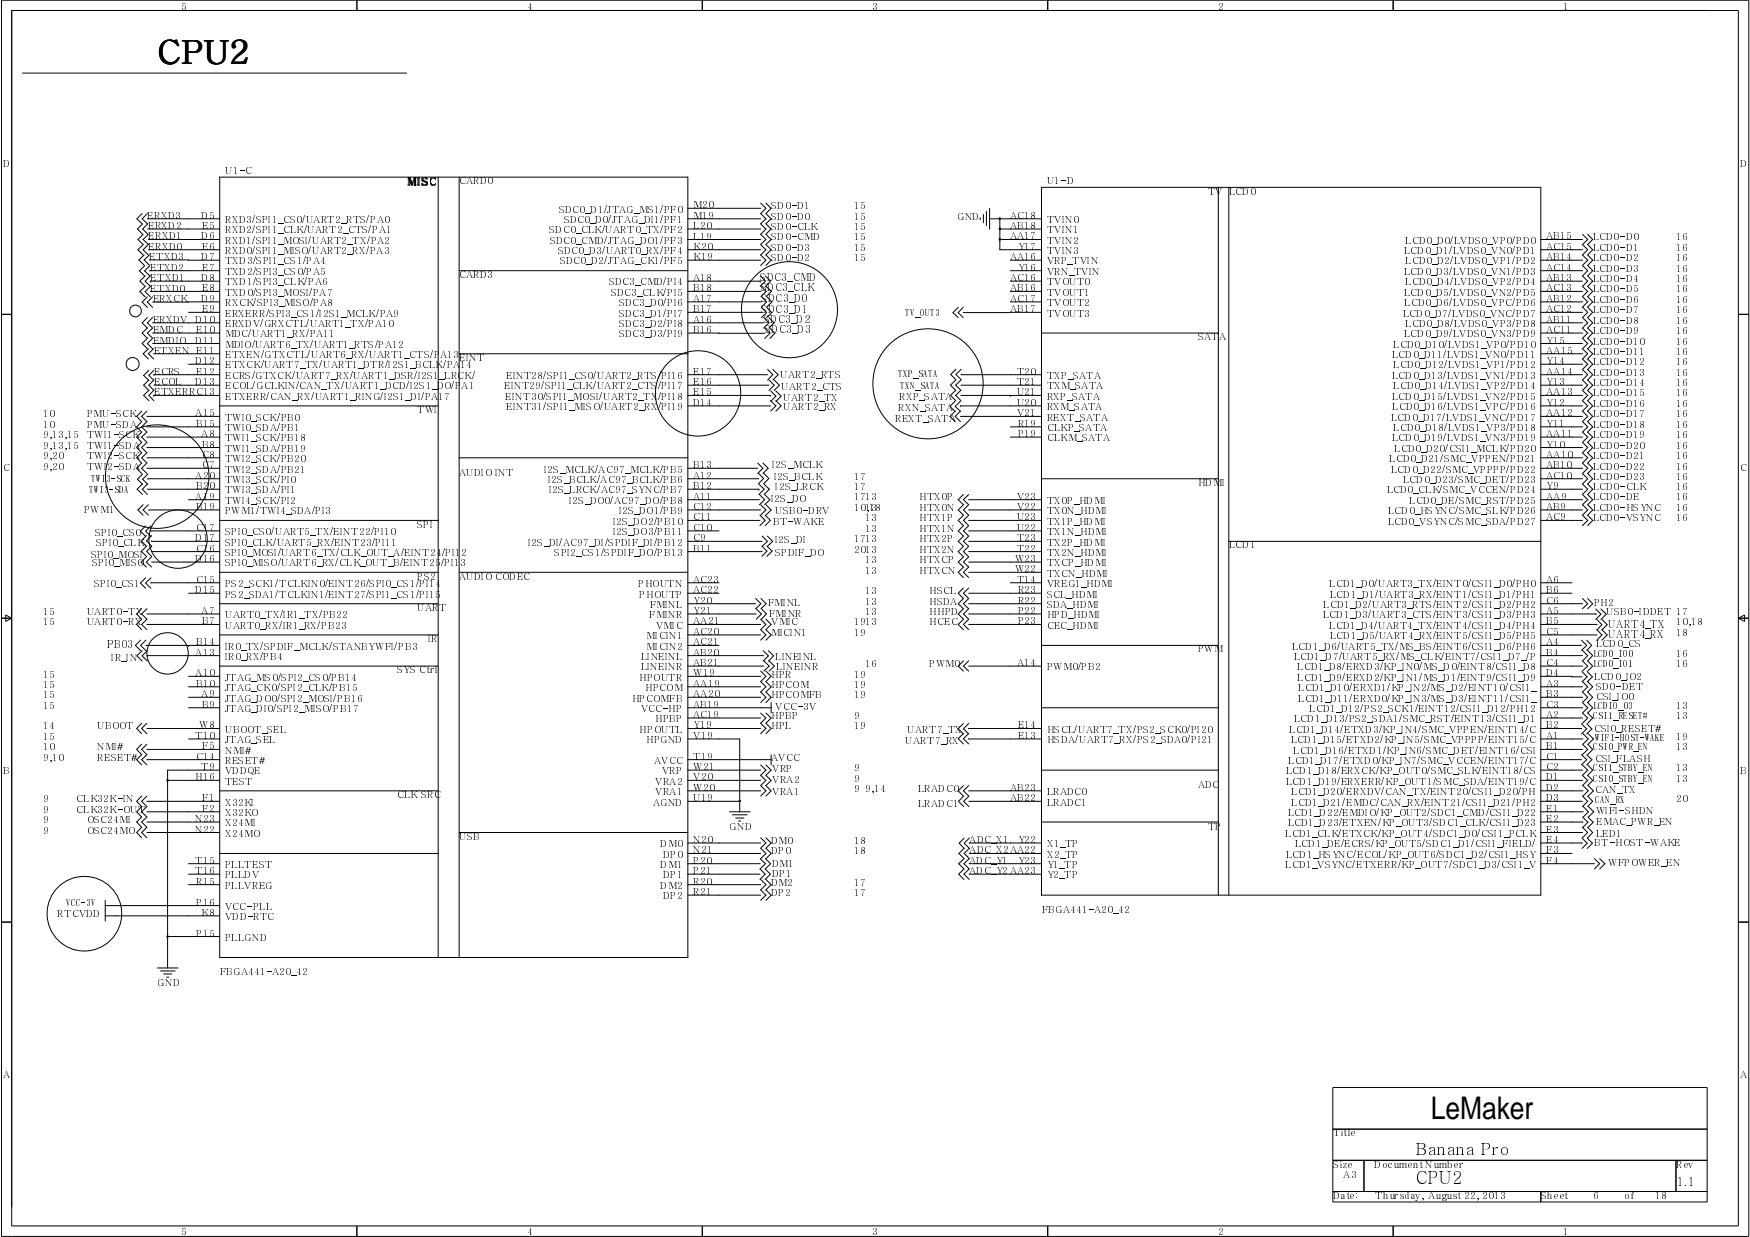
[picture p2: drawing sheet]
<svg xmlns="http://www.w3.org/2000/svg" width="297mm" height="210mm" viewBox="0 0 297 210" stroke-linecap="round" stroke-linejoin="round" font-family="sans-serif">
<defs><g id="words">
<text font-size="5.6" x="26.8" y="10.8">CPU2</text>
<text font-size="5.3" x="242.9" y="189.8">LeMaker</text>
<g font-size="2.9">
<text x="240.4" y="196">Banana Pro</text>
<text x="240.4" y="201">CPU2</text>
</g>
<text font-size="2.2" x="284.5" y="201.3">1.1</text>
<text font-size="1.9" x="69.1" y="31.5">MISC</text>
<g font-size="1.7">
<text x="30.8" y="1.7">5</text>
<text x="89.4" y="1.7">4</text>
<text x="148" y="1.7">3</text>
<text x="206.7" y="1.7">2</text>
<text x="265.3" y="1.7">1</text>
<text x=".5" y="28.3">D</text>
<text x="38.2" y="29.5">U1-C</text>
<text x="295.3" y="28.3">D</text>
<text x="77.9" y="31.3">CARD0</text>
<text x="117.6" y="35.3">M20</text>
<text x="130.9" y="35.5">SD0-D1</text>
<text x="145" y="35.5">15</text>
<text x="177.7" y="31.3">U1-D</text>
<text x="205" y="33.1">TV</text>
<text x="208.6" y="33.1">LCD0</text>
<text x="25" y="37.1">ERXD3</text>
<text x="25.1" y="38.9">ERXD2</text>
<text x="25.2" y="40.6">ERXD1</text>
<text x="34.2" y="37.1">D5</text>
<text x="34.2" y="40.6">D6</text>
<text x="34.2" y="38.9">E5</text>
<text x="38.2" y="37.8">RXD3/SPI1_CS0/UART2_RTS/PA0</text>
<text x="38.2" y="39.6">RXD2/SPI1_CLK/UART2_CTS/PA1</text>
<text x="38.2" y="41.4">RXD1/SPI1_MOSI/UART2_TX/PA2</text>
<text x="93.2" y="39.6">SDC0_CLK/UART0_TX/PF2</text>
<text x="93.3" y="41.4">SDC0_CMD/JTAG_DO1/PF3</text>
<text x="94.9" y="36.1">SDC0_D1/JTAG_MS1/PF0</text>
<text x="95.7" y="37.8">SDC0_D0/JTAG_DI1/PF1</text>
<text x="117.6" y="37.1">M19</text>
<text x="117.6" y="38.9">L20</text>
<text x="117.6" y="40.6">L19</text>
<text x="130.9" y="37.3">SD0-D0</text>
<text x="130.9" y="39">SD0-CLK</text>
<text x="130.9" y="40.8">SD0-CMD</text>
<text x="145" y="39">15</text>
<text x="145" y="37.3">15</text>
<text x="145" y="40.8">15</text>
<text x="162.5" y="37.3">GND</text>
<text x="171.4" y="40.6">AA17</text>
<text x="171.4" y="38.9">AB18</text>
<text x="171.4" y="37.1">AC18</text>
<text x="177.7" y="37.8">TVIN0</text>
<text x="177.7" y="39.6">TVIN1</text>
<text x="177.7" y="41.4">TVIN2</text>
<text x="238.5" y="41.4">LCD0_D0/LVDS0_VP0/PD0</text>
<text x="262.4" y="40.6">AB15</text>
<text x="270.3" y="40.8">LCD0-D0</text>
<text x="284.5" y="40.8">16</text>
<text x="25.2" y="42.4">ERXD0</text>
<text x="25.4" y="44.1">ETXD3</text>
<text x="25.4" y="46">ETXD2</text>
<text x="25.5" y="47.7">ETXD1</text>
<text x="34.2" y="44.2">D7</text>
<text x="34.2" y="47.7">D8</text>
<text x="34.2" y="42.4">E6</text>
<text x="34.2" y="45.9">E7</text>
<text x="38.2" y="43.1">RXD0/SPI1_MISO/UART2_RX/PA3</text>
<text x="38.2" y="44.9">TXD3/SPI1_CS1/PA4</text>
<text x="38.2" y="46.7">TXD2/SPI3_CS0/PA5</text>
<text x="77.9" y="47.2">CARD3</text>
<text x="94.7" y="43.1">SDC0_D3/UART0_RX/PF4</text>
<text x="95" y="44.9">SDC0_D2/JTAG_CK1/PF5</text>
<text x="117.6" y="42.4">K20</text>
<text x="117.6" y="44.2">K19</text>
<text x="117.6" y="47.7">A18</text>
<text x="129" y="47.7">SDC3_CMD</text>
<text x="130.9" y="42.6">SD0-D3</text>
<text x="130.9" y="44.4">SD0-D2</text>
<text x="145" y="42.6">15</text>
<text x="145" y="44.4">15</text>
<text x="171.4" y="44.2">AA16</text>
<text x="171.4" y="47.7">AC16</text>
<text x="172.7" y="42.4">Y17</text>
<text x="172.7" y="45.9">Y16</text>
<text x="177.7" y="43.1">TVIN3</text>
<text x="177.7" y="44.9">VRP_TVIN</text>
<text x="177.7" y="46.7">VRN_TVIN</text>
<text x="238.3" y="43.1">LCD0_D1/LVDS0_VN0/PD1</text>
<text x="238.3" y="46.7">LCD0_D3/LVDS0_VN1/PD3</text>
<text x="238.5" y="44.9">LCD0_D2/LVDS0_VP1/PD2</text>
<text x="262.4" y="42.4">AC15</text>
<text x="262.4" y="44.2">AB14</text>
<text x="262.4" y="45.9">AC14</text>
<text x="262.4" y="47.7">AB13</text>
<text x="270.3" y="42.6">LCD0-D1</text>
<text x="270.3" y="44.4">LCD0-D2</text>
<text x="270.3" y="46.1">LCD0-D3</text>
<text x="270.3" y="47.9">LCD0-D4</text>
<text x="284.5" y="42.6">16</text>
<text x="284.5" y="44.4">16</text>
<text x="284.5" y="46.1">16</text>
<text x="284.5" y="47.9">16</text>
<text x="25.5" y="49.5">ETXD0</text>
<text x="25.9" y="51.3">ERXCK</text>
<text x="34.2" y="51.2">D9</text>
<text x="34.2" y="49.4">E8</text>
<text x="34.2" y="53">E9</text>
<text x="38.2" y="48.4">TXD1/SPI3_CLK/PA6</text>
<text x="38.2" y="50.2">TXD0/SPI3_MOSI/PA7</text>
<text x="38.2" y="51.9">RXCK/SPI3_MISO/PA8</text>
<text x="38.2" y="53.7">ERXERR/SPI3_CS1/I2S1_MCLK/PA9</text>
<text x="103.3" y="48.4">SDC3_CMD/PI4</text>
<text x="103.7" y="50.2">SDC3_CLK/PI5</text>
<text x="105" y="51.9">SDC3_D0/PI6</text>
<text x="105" y="53.7">SDC3_D1/PI7</text>
<text x="117.6" y="49.4">B18</text>
<text x="117.6" y="51.2">A17</text>
<text x="117.6" y="53">B17</text>
<text x="129.2" y="49.4">SDC3_CLK</text>
<text x="129.2" y="51.2">SDC3_D0</text>
<text x="129.2" y="53">SDC3_D1</text>
<text x="153.7" y="53.7">TV_OUT3</text>
<text x="171.4" y="49.4">AB16</text>
<text x="171.4" y="51.2">AC17</text>
<text x="171.4" y="53">AB17</text>
<text x="177.7" y="48.4">TVOUT0</text>
<text x="177.7" y="50.2">TVOUT1</text>
<text x="177.7" y="51.9">TVOUT2</text>
<text x="177.7" y="53.7">TVOUT3</text>
<text x="238.1" y="53.7">LCD0_D7/LVDS0_VNC/PD7</text>
<text x="238.3" y="50.2">LCD0_D5/LVDS0_VN2/PD5</text>
<text x="238.3" y="51.9">LCD0_D6/LVDS0_VPC/PD6</text>
<text x="238.5" y="48.4">LCD0_D4/LVDS0_VP2/PD4</text>
<text x="262.4" y="49.4">AC13</text>
<text x="262.4" y="51.2">AB12</text>
<text x="262.4" y="53">AC12</text>
<text x="270.3" y="49.6">LCD0-D5</text>
<text x="270.3" y="51.4">LCD0-D6</text>
<text x="270.3" y="53.2">LCD0-D7</text>
<text x="284.5" y="49.6">16</text>
<text x="284.5" y="51.4">16</text>
<text x="284.5" y="53.2">16</text>
<text x="25.9" y="54.8">ERXDV</text>
<text x="25.9" y="56.5">EMDC</text>
<text x="25.9" y="58.3">EMDIO</text>
<text x="33.1" y="54.8">D10</text>
<text x="33.1" y="58.3">D11</text>
<text x="33.2" y="56.5">E10</text>
<text x="38.2" y="55.5">ERXDV/GRXCTL/UART1_TX/PA10</text>
<text x="38.2" y="57.2">MDC/UART1_RX/PA11</text>
<text x="38.2" y="59">MDIO/UART6_TX/UART1_RTS/PA12</text>
<text x="105" y="55.5">SDC3_D2/PI8</text>
<text x="105" y="57.2">SDC3_D3/PI9</text>
<text x="117.6" y="54.8">A16</text>
<text x="117.6" y="56.5">B16</text>
<text x="129.6" y="54.8">SDC3_D2</text>
<text x="129.8" y="56.6">SDC3_D3</text>
<text x="203.3" y="57.7">SATA</text>
<text x="236.5" y="59">LCD0_D10/LVDS1_VP0/PD10</text>
<text x="238.3" y="57.2">LCD0_D9/LVDS0_VN3/PD9</text>
<text x="238.5" y="55.5">LCD0_D8/LVDS0_VP3/PD8</text>
<text x="262.4" y="54.8">AB11</text>
<text x="262.4" y="56.5">AC11</text>
<text x="262.4" y="58.3">Y15</text>
<text x="270.3" y="54.9">LCD0-D8</text>
<text x="270.3" y="56.7">LCD0-D9</text>
<text x="270.3" y="58.5">LCD0-D10</text>
<text x="284.5" y="54.9">16</text>
<text x="284.5" y="56.7">16</text>
<text x="284.5" y="58.5">16</text>
<text x="26.1" y="60">ETXEN E11</text>
<text x="26.1" y="63.7">ECRS</text>
<text x="26.1" y="65.4">ECOL</text>
<text x="33.1" y="61.8">D12</text>
<text x="33.1" y="65.4">D13</text>
<text x="33.2" y="63.6">E12</text>
<text x="38.2" y="60.7">ETXEN/GTXCTL/UART6_RX/UART1_CTS/PA13</text>
<text x="38.2" y="62.5">ETXCK/UART7_TX/UART1_DTR/I2S1_BCLK/PA14</text>
<text x="38.2" y="64.3">ECRS/GTXCK/UART7_RX/UART1_DSR/I2S1_LRCK/</text>
<text x="77.9" y="61.3">EINT</text>
<text x="85.8" y="64.3">EINT28/SPI1_CS0/UART2_RTS/PI16</text>
<text x="117.6" y="63.6">E17</text>
<text x="117.6" y="65.4">E16</text>
<text x="132.5" y="64.1">UART2_RTS</text>
<text x="152.4" y="63.9">TXP_SATA</text>
<text x="172.6" y="63.6">T20</text>
<text x="172.6" y="65.4">T21</text>
<text x="177.7" y="64.3">TXP_SATA</text>
<text x="236.3" y="60.7">LCD0_D11/LVDS1_VN0/PD11</text>
<text x="236.3" y="64.3">LCD0_D13/LVDS1_VN1/PD13</text>
<text x="236.5" y="62.5">LCD0_D12/LVDS1_VP1/PD12</text>
<text x="262.4" y="60">AA15</text>
<text x="262.4" y="61.8">Y14</text>
<text x="262.4" y="63.6">AA14</text>
<text x="262.4" y="65.4">Y13</text>
<text x="270.3" y="60.2">LCD0-D11</text>
<text x="270.3" y="62">LCD0-D12</text>
<text x="270.3" y="63.8">LCD0-D13</text>
<text x="270.3" y="65.5">LCD0-D14</text>
<text x="284.5" y="60.2">16</text>
<text x="284.5" y="62">16</text>
<text x="284.5" y="63.8">16</text>
<text x="284.5" y="65.5">16</text>
<text x="7.3" y="70.8">10</text>
<text x="14.7" y="70.8">PMU-SCK</text>
<text x="26.1" y="67.1">ETXERRC13</text>
<text x="33.1" y="70.7">A15</text>
<text x="38.2" y="66.1">ECOL/GCLKIN/CAN_TX/UART1_DCD/I2S1_DO/PA1</text>
<text x="38.2" y="67.8">ETXERR/CAN_RX/UART1_RING/I2S1_DI/PA17</text>
<text x="38.2" y="71.4">TWI0_SCK/PB0</text>
<text x="70.8" y="70.1">TWI</text>
<text x="85.5" y="66.1">EINT29/SPI1_CLK/UART2_CTS/PI17</text>
<text x="85.8" y="67.8">EINT30/SPI1_MOSI/UART2_TX/PI18</text>
<text x="85.9" y="69.6">EINT31/SPI1_MISO/UART2_RX/PI19</text>
<text x="117.6" y="67.1">E15</text>
<text x="117.6" y="68.9">D14</text>
<text x="132.6" y="66.3">UART2_CTS</text>
<text x="133" y="68">UART2_TX</text>
<text x="133" y="69.6">UART2_RX</text>
<text x="151.9" y="71.5">REXT_SATA</text>
<text x="152.4" y="69.8">RXN_SATA</text>
<text x="152.6" y="67.8">RXP_SATA</text>
<text x="152.8" y="66.1">TXN_SATA</text>
<text x="172.5" y="67.1">U21</text>
<text x="172.5" y="68.9">U20</text>
<text x="172.6" y="70.7">V21</text>
<text x="177.7" y="66.1">TXM_SATA</text>
<text x="177.7" y="67.8">RXP_SATA</text>
<text x="177.7" y="69.6">RXM_SATA</text>
<text x="177.7" y="71.4">REXT_SATA</text>
<text x="236.1" y="71.4">LCD0_D17/LVDS1_VNC/PD17</text>
<text x="236.3" y="67.8">LCD0_D15/LVDS1_VN2/PD15</text>
<text x="236.3" y="69.6">LCD0_D16/LVDS1_VPC/PD16</text>
<text x="236.5" y="66.1">LCD0_D14/LVDS1_VP2/PD14</text>
<text x="262.4" y="67.1">AA13</text>
<text x="262.4" y="68.9">Y12</text>
<text x="262.4" y="70.7">AA12</text>
<text x="270.3" y="69">LCD0-D16</text>
<text x="270.3" y="70.8">LCD0-D17</text>
<text x="270.3" y="67.3">LCD0-D15</text>
<text x="284.5" y="69">16</text>
<text x="284.5" y="70.8">16</text>
<text x="284.5" y="67.3">16</text>
<text x="7.3" y="77.9">9,20</text>
<text x="7.3" y="72.6">10</text>
<text x="7.3" y="74.3">9,13,15</text>
<text x="7.3" y="76.1">9,13,15</text>
<text x="14.7" y="77.9">TWI2-SCK</text>
<text x="14.7" y="72.6">PMU-SDA</text>
<text x="14.7" y="74.3">TWI1-SCK</text>
<text x="14.7" y="76.1">TWI1-SDA</text>
<text x="33.2" y="72.4">B15</text>
<text x="34.2" y="74.2">A8</text>
<text x="34.2" y="75.9">B8</text>
<text x="34.2" y="77.7">C8</text>
<text x="38.2" y="73.2">TWI0_SDA/PB1</text>
<text x="38.2" y="74.9">TWI1_SCK/PB18</text>
<text x="38.2" y="76.7">TWI1_SDA/PB19</text>
<text x="172.7" y="72.4">R19</text>
<text x="172.8" y="74.2">P19</text>
<text x="177.7" y="73.2">CLKP_SATA</text>
<text x="177.7" y="74.9">CLKM_SATA</text>
<text x="236.3" y="74.9">LCD0_D19/LVDS1_VN3/PD19</text>
<text x="236.5" y="73.2">LCD0_D18/LVDS1_VP3/PD18</text>
<text x="236.6" y="76.7">LCD0_D20/CSI1_MCLK/PD20</text>
<text x="262.4" y="72.4">Y11</text>
<text x="262.4" y="74.2">AA11</text>
<text x="262.4" y="75.9">Y10</text>
<text x="262.4" y="77.7">AA10</text>
<text x="270.3" y="72.6">LCD0-D18</text>
<text x="270.3" y="74.3">LCD0-D19</text>
<text x="270.3" y="76.1">LCD0-D20</text>
<text x="270.3" y="77.9">LCD0-D21</text>
<text x="284.5" y="72.6">16</text>
<text x="284.5" y="74.3">16</text>
<text x="284.5" y="76.1">16</text>
<text x="284.5" y="77.9">16</text>
<text x=".5" y="79.8">C</text>
<text x="7.3" y="79.7">9,20</text>
<text x="14.7" y="79.7">TWI2-SDA</text>
<text x="15.1" y="83.7">TWI3-SDA</text>
<text x="15.4" y="81.7">TWI3-SCK</text>
<text x="33.1" y="81.2">A20</text>
<text x="33.2" y="83">B20</text>
<text x="34.2" y="79.5">C7</text>
<text x="38.2" y="78.4">TWI2_SCK/PB20</text>
<text x="38.2" y="80.2">TWI2_SDA/PB21</text>
<text x="38.2" y="82">TWI3_SCK/PI0</text>
<text x="38.2" y="83.7">TWI3_SDA/PI1</text>
<text x="77.9" y="80.7">AUDIO INT</text>
<text x="92.4" y="80.2">I2S_MCLK/AC97_MCLK/PB5</text>
<text x="93" y="82">I2S_BCLK/AC97_BCLK/PB6</text>
<text x="93.1" y="83.7">I2S_LRCK/AC97_SYNC/PB7</text>
<text x="117.6" y="79.5">B13</text>
<text x="117.6" y="81.2">A12</text>
<text x="117.6" y="83">B12</text>
<text x="131.1" y="79.3">I2S_MCLK</text>
<text x="131.3" y="81.5">I2S_BCLK</text>
<text x="131.6" y="83.2">I2S_LRCK</text>
<text x="145" y="81.4">17</text>
<text x="145" y="83.2">17</text>
<text x="203.3" y="82.5">HDMI</text>
<text x="235.4" y="83.7">LCD0_CLK/SMC_VCCEN/PD24</text>
<text x="235.8" y="78.4">LCD0_D21/SMC_VPPEN/PD21</text>
<text x="236.1" y="80.2">LCD0_D22/SMC_VPPPP/PD22</text>
<text x="238.1" y="82">LCD0_D23/SMC_DET/PD23</text>
<text x="262.4" y="79.5">AB10</text>
<text x="262.4" y="81.2">AC10</text>
<text x="262.4" y="83">Y9</text>
<text x="270.3" y="83.2">LCD0-CLK</text>
<text x="270.3" y="79.7">LCD0-D22</text>
<text x="270.3" y="81.4">LCD0-D23</text>
<text x="284.5" y="83.2">16</text>
<text x="284.5" y="79.7">16</text>
<text x="284.5" y="81.4">16</text>
<text x="295.4" y="79.8">C</text>
<text x="14.2" y="87.1">PWM1</text>
<text x="33.1" y="84.8">A19</text>
<text x="33.2" y="86.5">B19</text>
<text x="38.2" y="85.5">TWI4_SCK/PI2</text>
<text x="38.2" y="87.2">PWM1/TWI4_SDA/PI3</text>
<text x="70.8" y="89.5">SPI</text>
<text x="96.6" y="85.5">I2S_DO0/AC97_DO/PB8</text>
<text x="104" y="89">I2S_DO2/PB10</text>
<text x="105" y="87.2">I2S_DO1/PB9</text>
<text x="117.6" y="84.8">A11</text>
<text x="117.6" y="86.5">C12</text>
<text x="117.6" y="88.3">C11</text>
<text x="130.9" y="85.1">I2S_DO</text>
<text x="131.1" y="89.2">BT-WAKE</text>
<text x="131.6" y="87.2">USB0-DRV</text>
<text x="145" y="86.7">10,18</text>
<text x="145" y="84.9">1713</text>
<text x="146.8" y="88.5">13</text>
<text x="146.8" y="86.7">13</text>
<text x="156" y="84.9">HTX0P</text>
<text x="156" y="86.7">HTX0N</text>
<text x="156" y="88.5">HTX1P</text>
<text x="172.5" y="88.3">U23</text>
<text x="172.6" y="84.8">V23</text>
<text x="172.6" y="86.5">V22</text>
<text x="177.7" y="85.5">TX0P_HDMI</text>
<text x="177.7" y="87.2">TX0N_HDMI</text>
<text x="177.7" y="89">TX1P_HDMI</text>
<text x="235.5" y="89">LCD0_VSYNC/SMC_SDA/PD27</text>
<text x="235.6" y="87.2">LCD0_HSYNC/SMC_SLK/PD26</text>
<text x="239.2" y="85.5">LCD0_DE/SMC_RST/PD25</text>
<text x="262.4" y="84.8">AA9</text>
<text x="262.4" y="86.5">AB9</text>
<text x="262.4" y="88.3">AC9</text>
<text x="270.3" y="84.9">LCD0-DE</text>
<text x="270.3" y="86.7">LCD0-HSYNC</text>
<text x="270.3" y="88.5">LCD0-VSYNC</text>
<text x="284.5" y="84.9">16</text>
<text x="284.5" y="86.7">16</text>
<text x="284.5" y="88.5">16</text>
<text x="15.4" y="94.7">SPI0_MOSI</text>
<text x="16.1" y="91">SPI0_CS0</text>
<text x="16.3" y="92.7">SPI0_CLK</text>
<text x="33.1" y="91.9">D17</text>
<text x="33.1" y="95.4">D16</text>
<text x="33.2" y="90.1">C17</text>
<text x="33.2" y="93.6">C16</text>
<text x="38.2" y="90.8">SPI0_CS0/UART5_TX/EINT22/PI10</text>
<text x="38.2" y="92.6">SPI0_CLK/UART5_RX/EINT23/PI11</text>
<text x="38.2" y="94.3">SPI0_MOSI/UART6_TX/CLK_OUT_A/EINT24/PI12</text>
<text x="89.7" y="92.6">I2S_DI/AC97_DI/SPDIF_DI/PB12</text>
<text x="94.1" y="94.3">SPI2_CS1/SPDIF_DO/PB13</text>
<text x="104" y="90.8">I2S_DO3/PB11</text>
<text x="117.6" y="90.1">C10</text>
<text x="117.6" y="91.9">C9</text>
<text x="117.6" y="93.6">B11</text>
<text x="131.5" y="94.3">SPDIF_DO</text>
<text x="131.6" y="92.2">I2S_DI</text>
<text x="145" y="93.8">2013</text>
<text x="145" y="92">1713</text>
<text x="146.8" y="90.3">13</text>
<text x="146.8" y="95.5">13</text>
<text x="156" y="90.3">HTX1N</text>
<text x="156" y="92">HTX2P</text>
<text x="156" y="93.8">HTX2N</text>
<text x="156" y="95.5">HTXCP</text>
<text x="172.3" y="95.4">W23</text>
<text x="172.5" y="90.1">U22</text>
<text x="172.6" y="91.9">T23</text>
<text x="172.6" y="93.6">T22</text>
<text x="177.7" y="90.8">TX1N_HDMI</text>
<text x="177.7" y="92.6">TX2P_HDMI</text>
<text x="177.7" y="94.3">TX2N_HDMI</text>
<text x="208.6" y="93">LCD1</text>
<text x="15.6" y="96.1">SPI0_MISO</text>
<text x="16" y="99.6">SPI0_CS1</text>
<text x="33.1" y="100.7">D15</text>
<text x="33.2" y="98.9">C15</text>
<text x="38.2" y="96.1">SPI0_MISO/UART6_RX/CLK_OUT_B/EINT25/PI13</text>
<text x="38.2" y="99.6">PS2_SCK1/TCLKIN0/EINT26/SPI0_CS1/PI14</text>
<text x="38.2" y="101.4">PS2_SDA1/TCLKIN1/EINT27/SPI1_CS1/PI15</text>
<text x="70.8" y="98.4">PS2</text>
<text x="77.9" y="98.4">AUDIO CODEC</text>
<text x="108.3" y="99.6">PHOUTN</text>
<text x="108.5" y="101.4">PHOUTP</text>
<text x="117.6" y="98.9">AC23</text>
<text x="117.6" y="100.7">AC22</text>
<text x="146.8" y="97.3">13</text>
<text x="146.8" y="100.8">13</text>
<text x="156" y="97.3">HTXCN</text>
<text x="157.7" y="100.8">HSCL</text>
<text x="172.3" y="97.1">W22</text>
<text x="172.6" y="98.9">T14</text>
<text x="172.7" y="100.7">R23</text>
<text x="177.7" y="96.1">TXCP_HDMI</text>
<text x="177.7" y="97.8">TXCN_HDMI</text>
<text x="177.7" y="99.6">VREG1_HDMI</text>
<text x="177.7" y="101.4">SCL_HDMI</text>
<text x="225.6" y="99.6">LCD1_D0/UART3_TX/EINT0/CSI1_D0/PH0</text>
<text x="225.7" y="101.4">LCD1_D1/UART3_RX/EINT1/CSI1_D1/PH1</text>
<text x="262.4" y="98.9">A6</text>
<text x="262.4" y="100.7">B6</text>
<text x="7.3" y="104.4">15</text>
<text x="7.3" y="106.1">15</text>
<text x="14.7" y="104.4">UART0-TX</text>
<text x="14.7" y="106.1">UART0-RX</text>
<text x="34.2" y="104.2">A7</text>
<text x="34.2" y="106">B7</text>
<text x="38.2" y="104.9">UART0_TX/IR1_TX/PB22</text>
<text x="38.2" y="106.7">UART0_RX/IR1_RX/PB23</text>
<text x="70.8" y="103.7">UART</text>
<text x="110.2" y="104.9">FMINR</text>
<text x="110.3" y="103.2">FMINL</text>
<text x="111.3" y="106.7">VMIC</text>
<text x="117.6" y="102.4">Y20</text>
<text x="117.6" y="104.2">Y21</text>
<text x="117.6" y="106">AA21</text>
<text x="117.6" y="107.7">AC20</text>
<text x="130.3" y="102.8">FMINL</text>
<text x="130.5" y="104.7">FMINR</text>
<text x="130.9" y="106.1">VMIC</text>
<text x="130.9" y="107.9">MICIN1</text>
<text x="145" y="106.1">1913</text>
<text x="145" y="107.9">19</text>
<text x="146.8" y="102.6">13</text>
<text x="146.8" y="104.4">13</text>
<text x="157.7" y="102.6">HSDA</text>
<text x="157.7" y="104.4">HHPD</text>
<text x="157.7" y="106.1">HCEC</text>
<text x="172.7" y="102.4">R22</text>
<text x="172.8" y="104.2">P22</text>
<text x="172.8" y="106">P23</text>
<text x="177.7" y="103.2">SDA_HDMI</text>
<text x="177.7" y="104.9">HPD_HDMI</text>
<text x="177.7" y="106.7">CEC_HDMI</text>
<text x="224.5" y="104.9">LCD1_D3/UART3_CTS/EINT3/CSI1_D3/PH3</text>
<text x="224.6" y="103.2">LCD1_D2/UART3_RTS/EINT2/CSI1_D2/PH2</text>
<text x="225.6" y="106.7">LCD1_D4/UART4_TX/EINT4/CSI1_D4/PH4</text>
<text x="262.4" y="102.4">C6</text>
<text x="262.4" y="104.2">A5</text>
<text x="262.4" y="106">B5</text>
<text x="262.4" y="107.7">C5</text>
<text x="270.5" y="102.8">PH2</text>
<text x="272.6" y="104.4">USB0-IDDET 17</text>
<text x="273" y="106.6">UART4_TX</text>
<text x="284.5" y="106.1">10,18</text>
<text x="284.5" y="107.9">18</text>
<text x="18.2" y="109.9">PB03</text>
<text x="18.9" y="112.1">IR_IN</text>
<text x="33.1" y="111.3">A13</text>
<text x="33.2" y="109.5">B14</text>
<text x="38.2" y="110.2">IR0_TX/SPDIF_MCLK/STANBYWFI/PB3</text>
<text x="38.2" y="112">IR0_RX/PB4</text>
<text x="72.6" y="109">IR</text>
<text x="108.8" y="113.7">LINEINR</text>
<text x="108.8" y="112">LINEINL</text>
<text x="109.7" y="108.5">MICIN1</text>
<text x="109.7" y="110.2">MICIN2</text>
<text x="117.6" y="109.5">AC21</text>
<text x="117.6" y="111.3">AB20</text>
<text x="117.6" y="113">AB21</text>
<text x="131.6" y="112">LINEINL</text>
<text x="131.8" y="113.7">LINEINR</text>
<text x="146.8" y="113.2">16</text>
<text x="157.7" y="113.2">PWM0</text>
<text x="172.6" y="113">A14</text>
<text x="177.7" y="113.7">PWM0/PB2</text>
<text x="203.3" y="110.7">PWM</text>
<text x="219.3" y="110.2">LCD1_D6/UART5_TX/MS_BS/EINT6/CSI1_D6/PH6</text>
<text x="219.6" y="112">LCD1_D7/UART5_RX/MS_CLK/EINT7/CSI1_D7_/P</text>
<text x="220.2" y="113.7">LCD1_D8/ERXD3/KP_IN0/MS_D0/EINT8/CSI1_D8</text>
<text x="225.7" y="108.5">LCD1_D5/UART4_RX/EINT5/CSI1_D5/PH5</text>
<text x="262.4" y="109.5">A4</text>
<text x="262.4" y="111.3">B4</text>
<text x="262.4" y="113">C4</text>
<text x="270.3" y="113.2">LCD0_IO1</text>
<text x="270.3" y="111.4">LCD0_IO0</text>
<text x="270.9" y="109.9">LCD0_CS</text>
<text x="273" y="108.2">UART4_RX</text>
<text x="284.5" y="113.2">16</text>
<text x="284.5" y="111.4">16</text>
<text x="7.3" y="115">15</text>
<text x="7.3" y="116.8">15</text>
<text x="7.3" y="118.5">15</text>
<text x="33.1" y="114.8">A10</text>
<text x="33.2" y="116.5">B10</text>
<text x="34.2" y="118.3">A9</text>
<text x="38.2" y="115.5">JTAG_MS0/SPI2_CS0/PB14</text>
<text x="38.2" y="117.3">JTAG_CK0/SPI2_CLK/PB15</text>
<text x="38.2" y="119">JTAG_DO0/SPI2_MOSI/PB16</text>
<text x="67.3" y="114.3">SYS Ctrl</text>
<text x="107.2" y="119">HPCOMFB</text>
<text x="108.5" y="115.5">HPOUTR</text>
<text x="109.5" y="117.3">HPCOM</text>
<text x="117.6" y="114.8">W19</text>
<text x="117.6" y="116.5">AA19</text>
<text x="117.6" y="118.3">AA20</text>
<text x="130.9" y="115">HPR</text>
<text x="130.9" y="116.8">HPCOM</text>
<text x="130.9" y="118.5">HPCOMFB</text>
<text x="145" y="116.8">19</text>
<text x="145" y="115">19</text>
<text x="145" y="118.5">19</text>
<text x="220.2" y="115.5">LCD1_D9/ERXD2/KP_IN1/MS_D1/EINT9/CSI1_D9</text>
<text x="220.4" y="117.3">LCD1_D10/ERXD1/KP_IN2/MS_D2/EINT10/CSI1_</text>
<text x="220.4" y="119">LCD1_D11/ERXD0/KP_IN3/MS_D3/EINT11/CSI1_</text>
<text x="262.4" y="114.8">D4</text>
<text x="262.4" y="116.5">A3</text>
<text x="262.4" y="118.3">B3</text>
<text x="270.5" y="115.3">LCD0_IO2</text>
<text x="270.9" y="117.1">SD0-DET</text>
<text x="270.9" y="118.8">CSI_IO0</text>
<text x="7.3" y="123.8">14</text>
<text x="7.3" y="120.3">15</text>
<text x="7.3" y="125.6">15</text>
<text x="16.5" y="123.8">UBOOT</text>
<text x="33.1" y="125.4">T10</text>
<text x="33.8" y="123.6">W8</text>
<text x="34.2" y="120.1">B9</text>
<text x="38.2" y="120.8">JTAG_DI0/SPI2_MISO/PB17</text>
<text x="38.2" y="124.3">UBOOT_SEL</text>
<text x="108.5" y="124.3">HPOUTL</text>
<text x="108.8" y="120.8">VCC-HP</text>
<text x="111.2" y="122.6">HPBP</text>
<text x="117.6" y="120.1">AB19</text>
<text x="117.6" y="121.8">AC19</text>
<text x="117.6" y="123.6">Y19</text>
<text x="117.6" y="125.4">V19</text>
<text x="130.9" y="123.8">HPL</text>
<text x="130.9" y="122">HPBP</text>
<text x="131.6" y="120.4">VCC-3V</text>
<text x="145" y="123.8">19</text>
<text x="145" y="122">9</text>
<text x="154" y="124.3">UART7_TX</text>
<text x="172.7" y="123.6">E14</text>
<text x="172.7" y="125.4">E13</text>
<text x="177.7" y="124.3">HSCL/UART7_TX/PS2_SCK0/PI20</text>
<text x="218.9" y="124.3">LCD1_D14/ETXD3/KP_IN4/SMC_VPPEN/EINT14/C</text>
<text x="219.6" y="122.6">LCD1_D13/PS2_SDA1/SMC_RST/EINT13/CSI1_D1</text>
<text x="222.2" y="120.8">LCD1_D12/PS2_SCK1/EINT12/CSI1_D12/PH12</text>
<text x="262.4" y="120.1">C3</text>
<text x="262.4" y="121.8">A2</text>
<text x="262.4" y="123.6">B2</text>
<text x="262.4" y="125.4">A1</text>
<text x="270.3" y="120.3">LCDIO_03</text>
<text x="270.3" y="122">CSI1_RESET#</text>
<text x="270.5" y="124.2">CSI0_RESET#</text>
<text x="270.7" y="125.7">WIFI-HOST-WAKE</text>
<text x="284.5" y="122">13</text>
<text x="284.5" y="125.6">19</text>
<text x="284.5" y="120.3">13</text>
<text x=".5" y="131.4">B</text>
<text x="7.3" y="129.1">9,10</text>
<text x="7.3" y="127.3">10</text>
<text x="16.5" y="129.1">RESET#</text>
<text x="16.5" y="127.3">NMI#</text>
<text x="33.2" y="128.9">C14</text>
<text x="34.1" y="130.7">T9</text>
<text x="34.3" y="127.2">F5</text>
<text x="38.2" y="126.1">JTAG_SEL</text>
<text x="38.2" y="131.4">VDDQE</text>
<text x="38.2" y="127.9">NMI#</text>
<text x="38.2" y="129.6">RESET#</text>
<text x="109.6" y="126.1">HPGND</text>
<text x="111" y="129.6">AVCC</text>
<text x="112.3" y="131.4">VRP</text>
<text x="117.6" y="128.9">T19</text>
<text x="117.6" y="130.7">W21</text>
<text x="130.9" y="129.1">AVCC</text>
<text x="131.1" y="131">VRP</text>
<text x="145" y="130.9">9</text>
<text x="153.7" y="126.3">UART7_RX</text>
<text x="177.7" y="126.1">HSDA/UART7_RX/PS2_SDA0/PI21</text>
<text x="218.3" y="131.4">LCD1_D18/ERXCK/KP_OUT0/SMC_SLK/EINT18/CS</text>
<text x="218.7" y="129.6">LCD1_D17/ETXD0/KP_IN7/SMC_VCCEN/EINT17/C</text>
<text x="219.1" y="126.1">LCD1_D15/ETXD2/KP_IN5/SMC_VPPPP/EINT15/C</text>
<text x="219.5" y="127.9">LCD1_D16/ETXD1/KP_IN6/SMC_DET/EINT16/CSI</text>
<text x="262.4" y="127.2">B1</text>
<text x="262.4" y="128.9">C1</text>
<text x="262.4" y="130.7">C2</text>
<text x="270.3" y="130.9">CSI1_STBY_EN</text>
<text x="270.3" y="127.3">CSI0_PWR_EN</text>
<text x="270.7" y="129.2">CSI_FLASH</text>
<text x="284.5" y="130.9">13</text>
<text x="284.5" y="127.3">13</text>
<text x="295.4" y="131.4">B</text>
<text x="7.3" y="136.1">9</text>
<text x="7.3" y="137.9">9</text>
<text x="12.9" y="137.9">CLK32K-OUT</text>
<text x="12.9" y="136.1">CLK32K-IN</text>
<text x="33.1" y="132.4">H16</text>
<text x="34.3" y="136">F1</text>
<text x="34.3" y="137.8">F2</text>
<text x="38.2" y="133.1">TEST</text>
<text x="38.2" y="136.7">X32KI</text>
<text x="67.3" y="135.5">CLK SRC</text>
<text x="110.8" y="136.7">AGND</text>
<text x="111.2" y="134.9">VRA1</text>
<text x="111.2" y="133.1">VRA2</text>
<text x="117.6" y="134.2">W20</text>
<text x="117.6" y="132.4">V20</text>
<text x="117.6" y="136">U19</text>
<text x="131.1" y="134.9">VRA1</text>
<text x="131.1" y="132.8">VRA2</text>
<text x="145" y="134.4">9</text>
<text x="145" y="132.6">9</text>
<text x="146.8" y="134.4">9,14</text>
<text x="155.8" y="136.9">LRADC1</text>
<text x="155.8" y="134.4">LRADC0</text>
<text x="171.4" y="134.2">AB23</text>
<text x="171.4" y="136">AB22</text>
<text x="177.7" y="134.9">LRADC0</text>
<text x="177.7" y="136.7">LRADC1</text>
<text x="203.3" y="133.7">ADC</text>
<text x="218.3" y="133.1">LCD1_D19/ERXERR/KP_OUT1/SMC_SDA/EINT19/C</text>
<text x="219.2" y="134.9">LCD1_D20/ERXDV/CAN_TX/EINT20/CSI1_D20/PH</text>
<text x="219.2" y="136.7">LCD1_D21/EMDC/CAN_RX/EINT21/CSI1_D21/PH2</text>
<text x="262.4" y="132.4">D1</text>
<text x="262.4" y="134.2">D2</text>
<text x="262.4" y="136">D3</text>
<text x="262.4" y="137.8">E1</text>
<text x="270.3" y="132.6">CSI0_STBY_EN</text>
<text x="270.7" y="136.3">CAN_RX</text>
<text x="270.7" y="134.6">CAN_TX</text>
<text x="284.5" y="136.1">20</text>
<text x="284.5" y="132.6">13</text>
<text x="7.3" y="141.4">9</text>
<text x="7.3" y="139.7">9</text>
<text x="14.7" y="139.7">OSC24MI</text>
<text x="14.7" y="141.4">OSC24MO</text>
<text x="33.1" y="139.5">N23</text>
<text x="33.1" y="141.3">N22</text>
<text x="38.2" y="138.5">X32KO</text>
<text x="38.2" y="140.2">X24MI</text>
<text x="38.2" y="142">X24MO</text>
<text x="77.9" y="142.5">USB</text>
<text x="112.1" y="143.8">DM0</text>
<text x="117.6" y="143">N20</text>
<text x="123.8" y="140.8">GND</text>
<text x="130.9" y="143.2">DM0</text>
<text x="145" y="143.2">18</text>
<text x="164.5" y="143.1">ADC_X1</text>
<text x="172.7" y="143">Y22</text>
<text x="177.7" y="143.8">X1_TP</text>
<text x="205" y="140.8">TP</text>
<text x="218.2" y="142">LCD1_CLK/ETXCK/KP_OUT4/SDC1_D0/CSI1_PCLK</text>
<text x="218.6" y="138.5">LCD1_D22/EMDIO/KP_OUT2/SDC1_CMD/CSI1_D22</text>
<text x="218.6" y="140.2">LCD1_D23/ETXEN/KP_OUT3/SDC1_CLK/CSI1_D23</text>
<text x="219.8" y="143.8">LCD1_DE/ECRS/KP_OUT5/SDC1_D1/CSI1_FIELD/</text>
<text x="262.4" y="139.5">E2</text>
<text x="262.4" y="141.3">E3</text>
<text x="262.4" y="143">E4</text>
<text x="270.6" y="143.6">BT-HOST-WAKE</text>
<text x="270.9" y="140">EMAC_PWR_EN</text>
<text x="270.9" y="142">LED1</text>
<text x="270.9" y="138.1">WIFI-SHDN</text>
<text x="33.1" y="146.6">T15</text>
<text x="33.1" y="148.3">T16</text>
<text x="38.2" y="147.3">PLLTEST</text>
<text x="38.2" y="149.1">PLLDV</text>
<text x="112.1" y="147.3">DM1</text>
<text x="112.5" y="145.5">DP0</text>
<text x="112.5" y="149.1">DP1</text>
<text x="117.6" y="144.8">N21</text>
<text x="117.6" y="146.6">P20</text>
<text x="117.6" y="148.3">P21</text>
<text x="130.9" y="145">DP0</text>
<text x="131.1" y="147.1">DM1</text>
<text x="131.1" y="148.9">DP1</text>
<text x="145" y="145">18</text>
<text x="164.5" y="146.6">ADC_Y1</text>
<text x="164.5" y="148.3">ADC_Y2AA23</text>
<text x="164.5" y="144.8">ADC_X2AA22</text>
<text x="172.7" y="146.6">Y23</text>
<text x="177.7" y="145.5">X2_TP</text>
<text x="177.7" y="147.3">Y1_TP</text>
<text x="177.7" y="149.1">Y2_TP</text>
<text x="218.2" y="147.3">LCD1_VSYNC/ETXERR/KP_OUT7/SDC1_D3/CSI1_V</text>
<text x="218.3" y="145.5">LCD1_HSYNC/ECOL/KP_OUT6/SDC1_D2/CSI1_HSY</text>
<text x="262.4" y="144.8">F3</text>
<text x="262.4" y="146.6">F4</text>
<text x="273" y="146.9">WFPOWER_EN</text>
<text x="9.7" y="155.6">RTCVDD</text>
<text x="11.2" y="153.8">VCC-3V</text>
<text x="33.2" y="150.1">R15</text>
<text x="33.3" y="153.7">P16</text>
<text x="34.1" y="155.4">K8</text>
<text x="38.2" y="154.4">VCC-PLL</text>
<text x="38.2" y="150.8">PLLVREG</text>
<text x="112.1" y="150.8">DM2</text>
<text x="112.5" y="152.6">DP2</text>
<text x="117.6" y="150.1">R20</text>
<text x="117.6" y="151.9">R21</text>
<text x="130.9" y="150.3">DM2</text>
<text x="130.9" y="152.1">DP2</text>
<text x="145" y="150.3">17</text>
<text x="145" y="152.1">17</text>
<text x="176.8" y="154.9">FBGA441-A20_42</text>
<text x="33.3" y="158.9">P15</text>
<text x="38.2" y="156.1">VDD-RTC</text>
<text x="38.2" y="159.6">PLLGND</text>
<text x="26.7" y="167.3">GND</text>
<text x="37.3" y="165.5">FBGA441-A20_42</text>
<text x=".5" y="183">A</text>
<text x="295.3" y="183">A</text>
<text x="226.2" y="192.8">Title</text>
<text x="226.2" y="203.5">Date:</text>
<text x="226.2" y="198.1">Size</text>
<text x="228" y="199.9">A3</text>
<text x="233.3" y="198.1">Document Number</text>
<text x="233.5" y="203.5">Thursday, August 22, 2013</text>
<text x="261.5" y="203.5">Sheet</text>
<text x="270.3" y="203.5">6</text>
<text x="275.7" y="203.5">of</text>
<text x="281" y="203.5">18</text>
<text x="284.5" y="198.1">Rev</text>
<text x="30.8" y="209.6">5</text>
<text x="89.4" y="209.6">4</text>
<text x="148" y="209.6">3</text>
<text x="206.7" y="209.6">2</text>
<text x="265.3" y="209.6">1</text>
</g>
</g></defs>
<g fill="none" stroke="#000" stroke-width=".17">
<path d="M.3 0h296.5v209.8h-296.5zM2 1.8h293.1v206.2h-293.1zM3.8 12.4h65.3M60.6 0v1.8M119.2 0v1.8M177.8 0v1.8M236.5 0v1.8M24.1 36.2l-.9 .9 .9 .9M24.2 38l-.9 .9 .9 .9M24.3 39.8l-.9 .8 .9 .9-.9 .9 .9 .9M25 37.1h12.3M25 36.2l-.9 .9 .9 .9"/>
<path d="M25.1 38.9h12.2M25.1 38l-.9 .9 .9 .9M25.2 39.8l-.9 .8 .9 .9-.9 .9 .9 .9M37.3 30.1h79.5v132.4h-79.5zM74.4 30.1v132.4M77.9 30.1v132.4M116.8 37.1h12.3M116.8 38.9h12.3M116.8 35.3h12.3M129.1 34.5l.9 .8-.9 .9 .9 .9-.9 .9 .9 .9-.9 .9 .9 .8-.9 .9 .9 .9-.9 .9 .9 .9-.9 .8M130 34.5l.9 .8-.9 .9 .9 .9-.9 .9 .9 .9-.9 .9 .9 .8-.9 .9 .9 .9-.9 .9 .9 .9-.9 .8M166.4 36.9v.4"/>
<path d="M166.9 36.4v1.4M167.4 35.9v2.4M168 37.1h8.8M168 35.3v3.6M169.6 38.7l.2 .1-.1 .2zM169.6 37h.2v.2h-.2zM169.7 38.9h7.1M169.7 37.1v5.3h7.1M176.8 31.8h84.7v120.1h-84.7zM206.8 31.8v120.1M208.6 31.8v120.1M268.6 39.8l.9 .8-.9 .9 .9 .9-.9 .9 .9 .9-.9 .8 .9 .9-.9 .9 .9 .9-.9 .9 .9 .8-.9 .9 .9 .9-.9 .9 .9 .9-.9 .9 .9 .9-.9 .9 .9 .8-.9 .9 .9 .9-.9 .9 .9 .8-.9 .9 .9 .9-.9 .9 .9 .9-.9 .9 .9 .9-.9 .9 .9 .8-.9 .9 .9 .9-.9 .9 .9 .9-.9 .8 .9 .9-.9 .9 .9 .9-.9 .9 .9 .8-.9 .9 .9 .9-.9 .9 .9 .9-.9 .8 .9 .9-.9 .9 .9 .9-.9 .9 .9 .9-.9 .8 .9 .9-.9 .9 .9 .9-.9 .9"/>
<path d="M269.5 39.8l.8 .8-.8 .9 .8 .9-.8 .9 .8 .9-.8 .8 .8 .9-.8 .9 .8 .9-.8 .9 .8 .8-.8 .9 .8 .9-.8 .9 .8 .9-.8 .9 .8 .9-.8 .9 .8 .8-.8 .9 .8 .9-.8 .9 .8 .8-.8 .9 .8 .9-.8 .9 .8 .9-.8 .9 .8 .9-.8 .9 .8 .8-.8 .9 .8 .9-.8 .9 .8 .9-.8 .8 .8 .9-.8 .9 .8 .9-.8 .9 .8 .8-.8 .9 .8 .9-.8 .9 .8 .9-.8 .8 .8 .9-.8 .9 .8 .9-.8 .9 .8 .9-.8 .8 .8 .9-.8 .9 .8 .9-.8 .9M.3 53.3h1.7M24.5 43.3l-.9 .8 .9 .9M24.6 45.1l-.9 .9 .9 .8M24.6 46.8l-.9 .9 .9 .9-.9 .9 .9 .9M25 50.4l-.9 .9 .9 .9M25 53.9l-.9 .9 .9 .9-.9 .8 .9 .9-.9 .9 .9 .9M25.2 40.6h12.1M25.2 42.4h12.1M25.2 59.2l-.9 .8 .9 .9M25.4 44.1l11.9 .1M25.4 43.3l-.9 .8 .9 .9"/>
<path d="M25.4 45.1l-.8 .9 .8 .8M25.5 47.7h.1M25.5 47.7h11.8M25.5 46.8l-.9 .9 .9 .9-.9 .9 .9 .9M25.9 56.5h11.4M25.9 54.8h11.4M25.9 58.3h11.4M25.9 50.4l-.9 .9 .9 .9M25.9 53.9l-.9 .9 .9 .9-.9 .8 .9 .9-.9 .9 .9 .9M26.1 59.2l-.9 .8 .9 .9M32 53h5.3M37.3 45.9l-11.9 .1"/>
<path d="M37.3 49.4l-11.8 .1M37.3 51.2l-11.4 .1M77.9 45.9h38.9M116.8 56.5l13 .1M116.8 40.6h12.3M116.8 42.4h12.3M116.8 44.2h12.3M116.8 47.7h12.2M116.8 49.4h12.4M116.8 51.2h12.4M116.8 53h12.4M116.8 54.8h12.8"/>
<path d="M129 47.7h.1M129 46.8l.9 .9-.9 .9M129.2 48.6l.8 .8-.8 .9M129.2 50.3l.9 .9-.9 .9M129.2 52.2l.9 .8-.9 .9M129.6 53.9l.9 .9-.9 .9M129.8 55.7l.9 .9-.9 .8M129.9 46.8l.9 .9-.9 .9M130 48.6l.9 .8-.9 .9M130.1 50.3l.9 .9-.9 .9M130.1 52.2l.9 .8-.9 .9M130.5 53.9l.9 .9-.9 .9"/>
<path d="M130.7 55.7l.8 .9-.8 .8M162.6 52.2l-.8 .8 .8 .9M163.5 52.2l-.9 .8 .9 .9M169.6 40.5l.2 .1-.1 .2zM169.7 40.6h7.1M171.5 44.2h5.3M171.5 45.9h5.3M171.5 47.7h5.3M171.5 49.4h5.3M171.5 51.2h5.3M176.8 56.5h30M176.8 53h-13.3"/>
<path d="M261.5 56.5h7.1M261.5 40.6h7.1M261.5 42.4h7.1M261.5 44.2h7.1M261.5 45.9h7.1M261.5 47.7h7.1M261.5 49.4h7.1M261.5 51.2h7.1M261.5 53h7.1M261.5 54.8h7.1M261.5 58.3h7.1M295.1 53.3h1.7"/>
<path d="M24 69.8l-.8 .9 .8 .8-.8 .9 .8 .9-.8 .9 .8 .9-.8 .8 .8 .9-.8 .9 .8 .9-.8 .9 .8 .8M24.9 70.7h12.4M24.9 72.4h12.4M24.9 74.2h12.4M24.9 75.9h12.4M24.9 77.7h12.4M24.9 79.5h12.4M24.9 69.8l-.9 .9 .9 .8-.9 .9 .9 .9-.9 .9 .9 .9-.9 .8 .9 .9-.9 .9 .9 .9-.9 .9 .9 .8M25.3 62.8l-.9 .9 .9 .9M25.3 64.5l-.9 .9 .9 .9M25.3 66.2l-.9 .9 .9 .9M26.1 60h11.2"/>
<path d="M26.1 67.1h.1M26.1 65.4h11.2M26.1 67.1h11.2M26.1 62.8l-.8 .9 .8 .9M26.1 64.5l-.8 .9 .8 .9M26.1 66.2l-.8 .9 .8 .9M32 61.8h5.3M37.3 63.6h-11.2v.1M37.3 68.9h37.1M77.9 60h38.9M77.9 77.7h38.9M116.8 63.6h13.5"/>
<path d="M116.8 65.4h13.7M116.8 67.1h14v.1M116.8 68.9h14M116.8 79.5h11.8M128.6 78.6l.9 .9-.9 .8M129.5 78.6l.9 .9-.9 .8M130.3 62.7l.9 .9-.9 .9M130.5 64.5l.9 .9-.9 .9M130.8 66.3l.9 .9-.9 .9M130.8 68l.9 .9-.9 .9M131.2 62.7l.9 .9-.9 .9M131.4 64.5l.9 .9-.9 .9"/>
<path d="M131.7 66.3l.9 .9-.9 .9M131.7 68l.9 .9-.9 .9M162.1 68.1l-.9 .9 .9 .8M162.1 69.8l-.9 .9 .9 .8M162.2 64.5l-.9 .9 .9 .9M162.2 66.2l-.9 .9 .9 .9M162.3 62.7l-.9 .8 .9 .9M163 70.7h13.8M163 68.1l-.9 .9 .9 .8M163 69.8l-.9 .9 .9 .8M163.1 65.4h13.7M163.1 67.1h13.7"/>
<path d="M163.1 64.5l-.9 .9 .9 .9M163.1 66.2l-.9 .9 .9 .9M163.1 63.5l13.7 .1M163.1 62.7l-.8 .8 .8 .9M171.5 67.1h.1M171.5 72.4h5.3M171.5 74.2h5.3M176.8 68.9l-13.8 .1M261.5 63.6h7.1M261.5 65.4h7.1M261.5 67.1h7.1M261.5 68.9h7.1"/>
<path d="M261.5 70.7h7.1M261.5 72.4h7.1M261.5 74.2h7.1M261.5 60h7.1M261.5 61.8h7.1M261.5 75.9h7.1M261.5 77.7h7.1M261.5 79.5h7.1M24.2 82.1l-.9 .9 .9 .9M24.2 80.4l-.9 .9 .9 .9M24.3 85.6l-.9 .9 .9 .9M24.7 89.2l-.9 .9 .9 .9"/>
<path d="M24.7 98l-.9 .9 .9 .9M24.8 90.9l-.8 .9 .8 .9M24.8 94.5l-.8 .9 .8 .8M24.9 92.7l-.9 .9 .9 .8M25 83h12.3M25 82.1l-.8 .9 .8 .9M25.1 80.4l-.9 .9 .9 .9M25.2 86.5h12.1M25.2 85.6l-.9 .9 .9 .9M25.6 89.2l-.9 .9 .9 .9M25.6 98l-.9 .9 .9 .9M25.7 91.8l11.6 .1"/>
<path d="M25.7 95.4h11.6M25.7 90.9l-.9 .9 .9 .9M25.7 94.5l-.9 .9 .9 .8M25.8 93.6h11.5M25.8 92.7l-.9 .9 .9 .8M32 84.8h5.3M37.3 81.2l-12.2 .1M37.3 88.3h37.1M37.3 90.1h-11.7M37.3 97.1h37.1M37.3 98.9h-11.7M77.9 97.1h38.9"/>
<path d="M116.8 91.9h12.6M116.8 84.8h12.1M116.8 86.5h12.3M116.8 88.3h12.2M116.8 90.1h5.2M116.8 98.9h5.2M116.8 83h12M128.7 81.2h-11.9M128.7 80.3l.9 .9-.9 .9M128.8 83h.1M128.8 82.2l.9 .8-.9 .9M128.9 83.9l.9 .9-.9 .8"/>
<path d="M129 87.4l.9 .9-.9 .9M129.1 85.6l.9 .9-.9 .9M129.3 93.5l-12.5 .1M129.3 92.7l.9 .8-.9 .9M129.4 91l.9 .9-.9 .8M129.6 80.3l.9 .9-.9 .9M129.7 82.2l.9 .8-.9 .9M129.8 83.9l.9 .9-.9 .8M129.9 87.4l.9 .9-.9 .9M130 85.6l.9 .9-.9 .9M130.2 92.7l.9 .8-.9 .9M130.3 91l.8 .9-.8 .8"/>
<path d="M163.5 83.9l-.9 .9 .9 .8-.9 .9 .9 .9-.9 .9 .9 .9-.9 .9 .9 .9-.9 .9 .9 .8-.9 .9 .9 .9-.9 .9 .9 .8-.9 .9 .9 .9M163.5 99.8l-.9 .9 .9 .9-.9 .8 .9 .9-.9 .9 .9 .9-.9 .9 .9 .8M164.4 91.9h12.4M164.4 84.8h12.4M164.4 86.5h12.4M164.4 88.3h12.4M164.4 90.1h12.4M164.4 93.6h12.4M164.4 95.4h12.4M164.4 97.1h12.4M164.4 83.9l-.9 .9 .9 .8-.9 .9 .9 .9-.9 .9 .9 .9-.9 .9 .9 .9-.9 .9 .9 .8-.9 .9 .9 .9-.9 .9 .9 .8-.9 .9 .9 .9M164.4 99.8l-.9 .9 .9 .9-.9 .8 .9 .9-.9 .9 .9 .9-.9 .9 .9 .8"/>
<path d="M171.5 98.9h5.3M176.8 81.2h30M208.6 91.9h52.9M261.5 81.2h7.1M261.5 84.8h7.1M261.5 86.5h7.1M261.5 88.3h7.1M261.5 98.9h5.3M261.5 83h7.1M.3 104.9h1.7M1 104.4l1 .5-1 .6zM23.9 108.6l-.9 .9 .9 .9"/>
<path d="M24 103.3l-.8 .9 .8 .9-.8 .9 .8 .8M24.1 110.4l-.9 .9 .9 .9M24.8 109.5h12.5M24.8 108.6l-.9 .9 .9 .9M24.9 104.2h12.4M24.9 106h12.4M24.9 103.3l-.9 .9 .9 .9-.9 .9 .9 .8M25 110.4l-.9 .9 .9 .9M32 109.5h.1M32 100.7h5.3M32 114.8h5.3M32 116.5h5.3"/>
<path d="M32 118.3h5.3M37.3 102.4h37.1M37.3 113h37.1M37.3 107.7h37.1M37.3 111.3h-12.3M116.8 109.5h5.2M116.8 100.7h5.2M116.8 102.4h11.5M116.8 113h12.9M116.8 104.2h11.6M116.8 106h12.3M116.8 107.7h12.3"/>
<path d="M116.8 111.3h12.7M116.8 114.8h12.3M116.8 116.5h12.3M116.8 118.3h12.3M128.3 101.6l.9 .8-.9 .9M128.4 103.3l.8 .9-.8 .9M129.1 105.1l.9 .9-.9 .8 .9 .9-.9 .9M129.1 113.9l.9 .9-.9 .9 .9 .8-.9 .9 .9 .9-.9 .9M129.2 101.6l.8 .8-.8 .9M129.2 103.3l.9 .9-.9 .9M129.5 110.4l.9 .9-.9 .9M129.7 112.1l.9 .9-.9 .9"/>
<path d="M130 105.1l.9 .9-.9 .8 .9 .9-.9 .9M130 113.9l.9 .9-.9 .9 .9 .8-.9 .9 .9 .9-.9 .9M130.4 110.4l.9 .9-.9 .9M130.6 112.1l.8 .9-.8 .9M130.9 119.2v1.8M163.5 112.1l-.9 .9 .9 .9M164.4 100.7h12.4M164.4 102.4h12.4M164.4 113h12.4M164.4 104.2h12.4M164.4 106h12.4M164.4 112.1l-.9 .9 .9 .9"/>
<path d="M176.8 109.5h30M261.5 109.5h6.9M261.5 100.7h5.3M261.5 102.4h7.1M261.5 113h7.1M261.5 104.2h9.3M261.5 106h9.6M261.5 107.7h9.6M261.5 111.3h7.1M261.5 114.8l7 .1M261.5 116.5h7.1M261.5 118.3h7.1"/>
<path d="M268.4 108.6l.9 .9-.9 .9M268.5 114l.9 .9-.9 .8M268.6 115.7l.9 .8-.9 .9 .9 .9-.9 .9 .9 .9-.9 .9 .9 .8-.9 .9M268.6 110.4l.9 .9-.9 .8 .9 .9-.9 .9M268.6 101.6l.9 .8-.9 .9M269.3 108.6l.9 .9-.9 .9M269.4 114l.9 .9-.9 .8M269.5 115.7l.8 .8-.8 .9 .8 .9-.8 .9 .8 .9-.8 .9 .8 .8-.8 .9M269.5 110.4l.8 .9-.8 .8 .8 .9-.8 .9M269.5 101.6l.8 .8-.8 .9M270.8 103.3l.9 .9-.9 .9M271.1 105.1l.8 .9-.8 .9"/>
<path d="M271.1 106.8l.8 .9-.8 .9M271.7 103.3l.9 .9-.9 .9M271.9 105.1l.9 .9-.9 .9M271.9 106.8l.9 .9-.9 .9M295.1 104.9h1.7M295.1 104.9l1-.5v1.1zM24 126.3l-.8 .9 .8 .9-.8 .8 .8 .9M24 135.1l-.8 .9 .8 .9-.8 .9 .8 .8-.8 .9 .8 .9-.8 .9 .8 .9M24 122.7l-.8 .9 .8 .9M24.9 139.5h12.4M24.9 123.6h12.4M24.9 127.2h12.4"/>
<path d="M24.9 128.9h12.4M24.9 136h12.4M24.9 137.8h12.4M24.9 126.3l-.9 .9 .9 .9-.9 .8 .9 .9M24.9 135.1l-.9 .9 .9 .9-.9 .9 .9 .8-.9 .9 .9 .9-.9 .9 .9 .9M24.9 122.7l-.9 .9 .9 .9M28.3 132.3h.2v.2h-.2zM28.4 132.4h8.9M32 120.1h5.3M32 125.4h5.3M37.3 130.7h-8.9v33.6M37.3 134.2h37.1"/>
<path d="M116.8 120.1h14.1M116.8 130.7h12.3M116.8 123.6h12.3M116.8 125.4h8.8v12.4M116.8 121.8h12.3M116.8 128.9h14.1M116.8 132.4h12.3M116.8 134.2h12.3M116.8 136h8.8M123.8 137.8h3.5M124.3 138.3h2.5M124.9 138.8h1.4"/>
<path d="M125.4 139.3h.3M125.5 135.8h.1v.2h-.1zM129.1 121l.9 .8-.9 .9 .9 .9-.9 .9M129.1 129.8l.9 .9-.9 .9 .9 .8-.9 .9 .9 .9-.9 .9M130 121l.9 .8-.9 .9 .9 .9-.9 .9M130 129.8l.9 .9-.9 .9 .9 .8-.9 .9 .9 .9-.9 .9M130.9 128.1v1.7M163.5 133.3l-.9 .9 .9 .9M163.5 122.8l-.9 .9 .9 .8M163.5 124.5l-.9 .8 .9 .9M163.6 135.1l-.9 .9 .9 .9M164.4 125.3l12.4 .1"/>
<path d="M164.4 134.2h12.4M164.4 133.3l-.9 .9 .9 .9M164.4 122.8l-.9 .9 .9 .8M164.4 124.5l-.9 .8 .9 .9M164.5 136h12.3M164.5 135.1l-.9 .9 .9 .9M176.8 139.5h30M176.8 120.1h30M176.8 130.7h30M176.8 123.6l-12.4 .1M261.5 139.5h7.1M261.5 120.1h7.1"/>
<path d="M261.5 130.7h7.1M261.5 123.6l6.9 .1M261.5 125.4h7.2M261.5 121.8h7.1M261.5 127.2h7.1M261.5 128.9h6.9M261.5 132.4h7.1M261.5 134.2h7.2M261.5 136h7.1M261.5 137.8h7.2M268.4 122.8l.9 .9-.9 .8M268.4 128.1l.9 .8-.9 .9"/>
<path d="M268.6 135.1l.9 .9-.9 .9M268.6 129.8l.9 .9-.9 .9 .9 .8-.9 .9M268.6 126.3l.9 .9-.9 .9M268.6 138.6l.9 .9-.9 .9M268.7 133.3l.9 .9-.9 .9M268.7 124.5l.9 .9-.9 .9M268.7 136.9l.9 .9-.9 .8M269.3 122.8l.9 .9-.9 .8M269.3 128.1l.9 .8-.9 .9M269.5 135.1l.8 .9-.8 .9M269.5 129.8l.8 .9-.8 .9 .8 .8-.8 .9M269.5 126.3l.8 .9-.8 .9"/>
<path d="M269.5 138.6l.9 .9-.9 .9M269.6 133.3l.9 .9-.9 .9M269.6 124.5l.9 .9-.9 .9M269.6 136.9l.9 .9-.9 .8M.3 156.5h1.7M17.9 155.4h19.4M17.9 153.7h19.4M17.9 152.8v3.5M24.9 141.3h12.4M28.3 158.8h.2v.2h-.2zM28.4 158.9h8.9M32 146.6h5.3"/>
<path d="M32 148.3h5.3M32 150.1h5.3M37.3 144.8h37.1M77.9 141.3h38.9M116.8 151.9h12.3M116.8 143h12.3M116.8 144.8h12.3M116.8 146.6h12.2M116.8 148.3h12.2M116.8 150.1h12.3M129 147.4l.9 .9-.9 .9M129 145.7l.9 .9-.9 .8"/>
<path d="M129.1 149.2l.9 .9-.9 .9 .9 .9-.9 .9M129.1 142.2l.9 .8-.9 .9 .9 .9-.9 .9M129.9 147.4l.9 .9-.9 .9M129.9 145.7l.9 .9-.9 .8M130 149.2l.9 .9-.9 .9 .9 .9-.9 .9M130 142.2l.9 .8-.9 .9 .9 .9-.9 .9M163.6 145.7l-.9 .9 .9 .8-.9 .9 .9 .9M163.7 142.2l-.9 .9 .9 .9M163.7 143.9l-.9 .9 .9 .9M164.5 146.6h12.3M164.5 148.3h12.3M164.5 145.7l-.9 .9 .9 .8-.9 .9 .9 .9"/>
<path d="M164.5 144.8h12.3M164.5 142.2l-.8 .9 .8 .9M164.5 143.9l-.8 .9 .8 .9M176.8 143l-12.3 .1M261.5 143l7 .1M261.5 144.8h5.3M261.5 146.6h9.1M261.5 141.3h7.1M268.5 142.2l.9 .9-.9 .9M268.6 140.4l.9 .9-.9 .9M269.4 142.2l.9 .9-.9 .9M269.5 140.4l.8 .9-.8 .9"/>
<path d="M270.6 145.7l.9 .9-.9 .8M271.5 145.7l.9 .9-.9 .8M295.1 156.5h1.7M26.7 164.3h3.5M27.3 164.8h2.4M27.8 165.3h1.4M28.3 165.8h.4M226.2 184.5h63.6v19.5h-63.6zM226.2 191.6h63.6M226.2 196.9h63.6M231.5 196.9v5.3M284.5 196.9v5.3"/>
<path d="M60.6 208v1.8M119.2 208v1.8M177.8 208v1.8M226.2 202.2h63.6M236.5 208v1.8M261.5 202.2v1.8"/>
<circle cx="23" cy="52.8" r="1"/>
<circle cx="134" cy="52.6" r="8.2"/>
<circle cx="22.5" cy="61.8" r="1.1"/>
<circle cx="118.5" cy="66.8" r="7.2"/>
<circle cx="157.5" cy="65.1" r="9.4"/>
<circle cx="26.7" cy="80.9" r="8.8"/>
<circle cx="30.2" cy="91.5" r="5"/>
<circle cx="28.4" cy="110.9" r="3.5"/>
<circle cx="14.3" cy="155" r="6.3"/>
</g>
<g fill="#000">
<path d="M169.6 38.7l.2 .1-.1 .2z" fill-rule="evenodd"/>
<path d="M169.6 37h.2v.2h-.2z" fill-rule="evenodd"/>
<path d="M169.6 40.5l.2 .1-.1 .2z" fill-rule="evenodd"/>
<path d="M28.3 132.3h.2v.2h-.2z" fill-rule="evenodd"/>
<path d="M125.5 135.8h.1v.2h-.1z" fill-rule="evenodd"/>
<path d="M28.3 158.8h.2v.2h-.2z" fill-rule="evenodd"/>
</g>
<use href="#words"/>
</svg>
